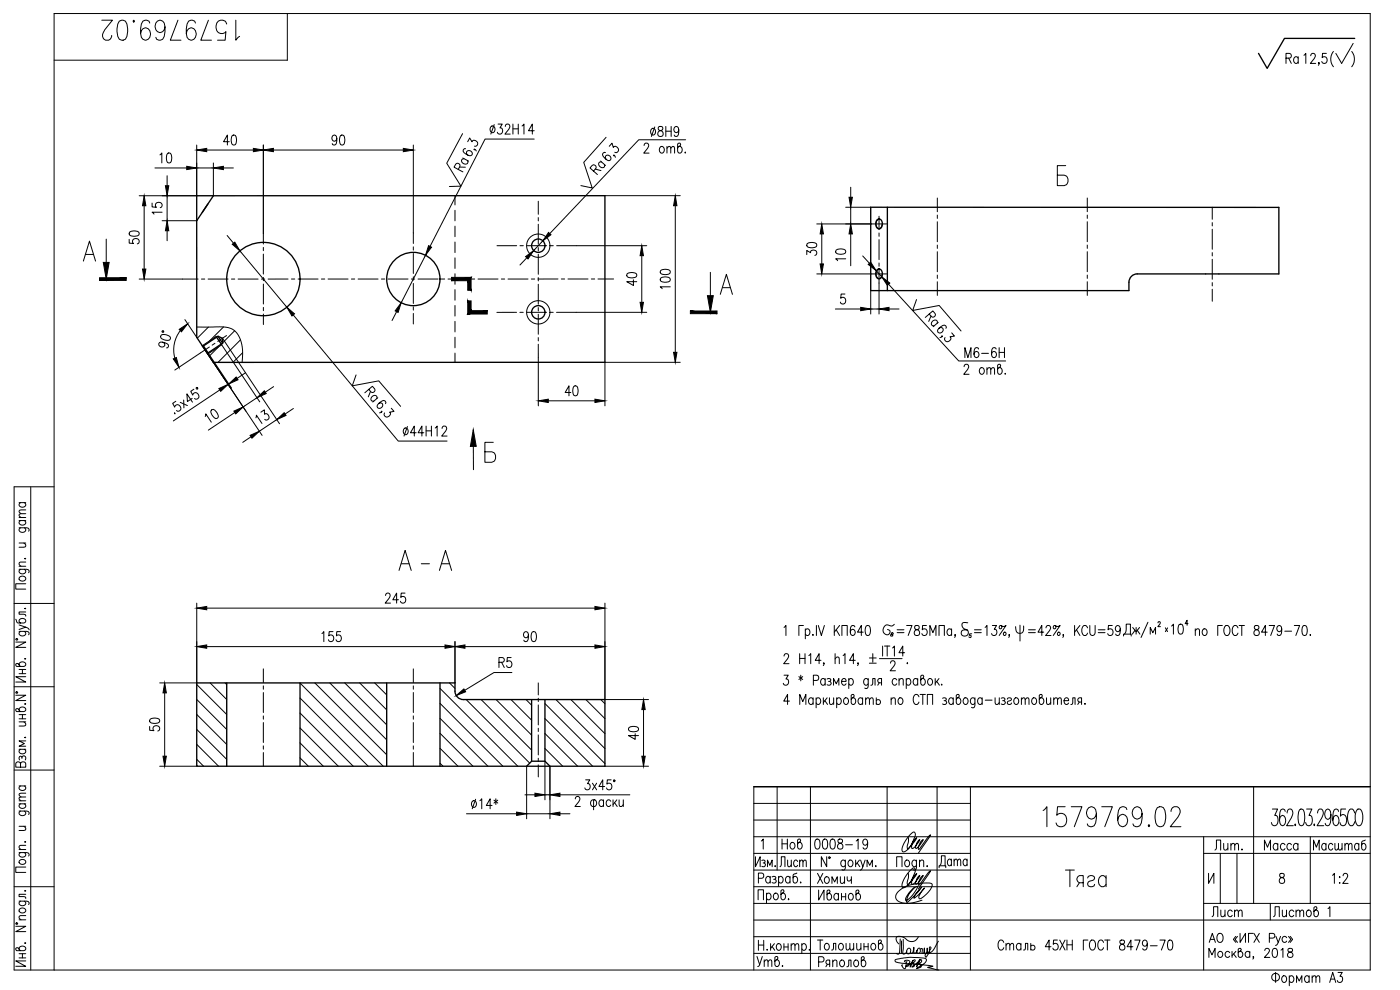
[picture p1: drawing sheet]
<svg xmlns="http://www.w3.org/2000/svg" width="420mm" height="297mm" viewBox="0 0 420 297" stroke-linecap="round" stroke-linejoin="round" font-family="sans-serif">
<defs><g id="words">
<g font-size="10.1">
<text x="29.3" y="13.4">1579769.02</text>
<text x="311.9" y="249.4">1579769.02</text>
</g>
<text font-size="9.3" x="318.6" y="267.4">Тяга</text>
<text font-size="8.4" x="398.3" y="21.2">( )</text>
<g font-size="7.9">
<text x="135.1" y="52.9">Ra</text>
<text x="175.7" y="53.6">Ra</text>
</g>
<g font-size="7.5">
<text x="282.6" y="99.1" transform="rotate(-90 282.6 99.1)">Ra</text>
<text x="114.3" y="121.7" transform="rotate(-90 114.3 121.7)">Ra</text>
<text x="60.3" y="128.1">10</text>
<text x="81.5" y="128.4" transform="rotate(-90 81.5 128.4)">13</text>
</g>
<text font-size="7.1" x="280.5" y="261.4">Дата</text>
<g font-size="6.6">
<text x="66" y="44.8">40</text>
<text x="98.4" y="44.8">90</text>
<text x="42.7" y="74.4" transform="rotate(-90 42.7 74.4)">50</text>
<text x="254.7" y="79.4" transform="rotate(-90 254.7 79.4)">10</text>
<text x="202.1" y="87.8" transform="rotate(-90 202.1 87.8)">100</text>
<text x="192.6" y="223" transform="rotate(-90 192.6 223)">40</text>
<text x="233.5" y="256.1">Нов</text>
<text x="243.4" y="256.1">0008-19</text>
<text x="232.8" y="261.4">Лист</text>
<text x="244.1" y="266.3">Хомич</text>
<text x="244.1" y="286.5">Толошинов</text>
<text x="225.8" y="291.4">Утв.</text>
</g>
<g font-size="6.2">
<text x="384.9" y="20.1">Ra</text>
<text x="46.9" y="50.1">10</text>
<text x="49.4" y="65.6" transform="rotate(-90 49.4 65.6)">15</text>
<text x="245.9" y="78" transform="rotate(-90 245.9 78)">30</text>
<text x="191.9" y="86.8" transform="rotate(-90 191.9 86.8)">40</text>
<text x="168.3" y="119.9">40</text>
<text x="114.3" y="182">245</text>
<text x="95.2" y="193.7">155</text>
<text x="155.9" y="193.7">90</text>
<text x="48.7" y="220.5" transform="rotate(-90 48.7 220.5)">50</text>
<text x="140.4" y="243.8">14*</text>
<text x="363.4" y="256.1">Лит.</text>
<text x="378.2" y="256.1">Масса</text>
<text x="393" y="256.1">Масштаб</text>
<text x="244.5" y="271.3">Иванов</text>
<text x="362.7" y="276.2">Лист</text>
<text x="381" y="276.2">Листов</text>
</g>
<text font-size="3.1" x="270.9" y="200.4">.</text>
</g></defs>
<g fill="none" stroke="#000" stroke-width=".4">
<path d="M406.6 11.5h-21.1l-5.2 9-2.6-4.5M64 58.7h117.5v50h-117.5l-5-7.5v-35zM62.4 61.2l-1.7 2.5M261.3 62.2h122.5v20h-42.5a2.52 2.52 0 0 0-2.5 2.5v2.5h-77.5zM263.2 66a.91 .91 0 0 1 1.1-.2 .91 .91 0 0 1 .5 .9v1a.95 .95 0 0 1-1 1 .95 .95 0 0 1-.9-1v-1zM266.3 62.2v25M263.2 81a.91 .91 0 0 1 1.1-.2 .91 .91 0 0 1 .5 .9v1a.95 .95 0 0 1-1 1 .95 .95 0 0 1-.9-1v-1zM64.9 101l1.6 2.4M65.4 100.9l1.4 .6v1.5M66.8 103l-4.4 2.9-1.3-2.1-.4-.1 1.7 2.5v-.3M66.8 103l-1.4-2.1-4.3 2.9M59 204.9h77.5a4.9 4.9 0 0 0 .6 4.1 2.5 2.5 0 0 0 1.9 .9h42.5v20h-122.5z"/>
<path d="M68 204.9v25M90 204.9v25M116 204.9v25M132 204.9v25M159.5 209.9v18.5M163.5 209.9v18.5M158.1 229.9l1.4-1.5h4l1.5 1.5"/>
<circle cx="161.5" cy="73.7" r="2.01"/>
<circle cx="79" cy="83.7" r="11"/>
<circle cx="124.1" cy="83.7" r="8"/>
<circle cx="161.5" cy="93.7" r="2.01"/>
</g>
<g fill="none" stroke="#000" stroke-width=".3">
<path d="M86.2 4.1v14h-70M393.4 16.7l.4-.7h.5l.4 .6-.3 1-1.1 1.4h1.6M147.4 37.9a.97 .97 0 0 1 1.2 .7 .97 .97 0 0 1-.6 1.2 1.02 1.02 0 0 1-1-.7 1.02 1.02 0 0 1 .4-1.2zM148.3 37.4l-1 2.8M149.5 37.2h1.2l-.7 1.2a.88 .88 0 0 1 .8 1.3 .88 .88 0 0 1-1.6 0M151.6 37.9l.5-.7h.5l.4 .6-.3 1-1.2 1.4h1.6M153.9 37.2v3M153.9 38.7h1.6M155.5 37.2v3M156.7 37.8l.5-.6v3M160.3 39.2h-1.7l1.2-2v3M195.6 38.7a.97 .97 0 0 1 1.2 .6 .97 .97 0 0 1-.6 1.2 1.03 1.03 0 0 1-1-.7 1.03 1.03 0 0 1 .4-1.1z"/>
<path d="M196.5 38.1l-1 2.8M197.7 38.1a.66 .66 0 0 0 .2 1 .94 .94 0 0 1 1.1 .8 .94 .94 0 0 1-1 1 .98 .98 0 0 1-.5-1.1 .98 .98 0 0 1 1.1-.7 .66 .66 0 0 0 .2-1zM199.8 37.9v3M199.8 39.4h1.6M201.4 37.9v3M203.7 38.9a.81 .81 0 0 1-.8 .9 .89 .89 0 0 1-.7-1.1 .89 .89 0 0 1 1.2-.6 2.56 2.56 0 0 1 0 2.7l-.6 .1-.5-.4M46.5 50.4h9.5M50.2 52.7v3M59 43.5v22.7h-10.3M59 50.4h5M62 45h14M64 48.9v9.8h-22.2"/>
<path d="M67 50.4h3M79 43.5v29.7M82 45h39M124 43.5v29.6M136.5 58.7v2.8M138.8 40.1l-4.7 8.9 4.2 6.9-3.4 .1M140.4 42.5l.6-1.1 .6 1.1a.89 .89 0 0 1 1.6 0 .89 .89 0 0 1-.8 1.4M160.3 41.7h-14.7l-16.5 32.2M181.5 58.7h22.7M181.9 41.2l-6.7 7.5 2.5 7.7-3.4-.7M182.8 43.9l.9-.9 .4 1.2a.88 .88 0 0 1 1.5 .4 .88 .88 0 0 1-1.1 1.1M193.3 43.7l.5-.8 .6 .2 .3 .4-.4 1-1.1 1.4h1.6"/>
<path d="M198.2 44.1a.97 .97 0 0 1 1.2 .6 .97 .97 0 0 1-.6 1.2 1.02 1.02 0 0 1-1-.7 1.02 1.02 0 0 1 .4-1.1zM200.2 44.5l.5-.6 .5 .2 .1 1.8M200.2 43.9v2M201.3 44.5l.6-.6 .4 .2 .1 1.8M203.8 43.9a1 1 0 0 1 .9 1 1 1 0 0 1-.9 1l-.4-.5v-2.2l.7-.3 .2 .5-.1 .3-.8 .7M205.7 45.7v.2zM205.8 41.9h-14.1l-26.7 28.2M255.3 56.2v3M281.3 59.4v4.1M319.8 49.7h-2.5v6h2.1a1.63 1.63 0 0 0 1.2-1.6 1.63 1.63 0 0 0-1.2-1.5h-2.1M326.3 59.4v4.1M25 78.3l1.8-6 1.9 6"/>
<path d="M25.7 76.3h2.3M31.9 71.7v7M43.3 61.7v19M50.2 69.2v3M68.2 70.7l1.9 2.3M72 75.3l14.1 16.9M79 74.2v1M79 76.2v6M124 74.1v1M124 76.1v6M127.7 76.6l-7.3 14.2M136.5 63.1v3.2"/>
<path d="M136.5 67.8v3.2M136.5 72.6v3.2M136.5 77.4v3.1M149.2 73.7h5.9M156.1 73.7h1M158.1 73.7h6M158.1 77.4l-2.1 2.1M161.5 60.4v3.9M161.5 65.3v1M161.5 67.3v6M161.5 74.3v1M161.5 76.3v6"/>
<path d="M162.9 72.3l-2.7 2.9M165.1 73.7h1M167.1 73.7h27M192.6 76.7v14M202.7 61.7v44M245.1 67.2h21M253.8 62.2h7.5M255.3 62.2v5M255.3 70.2v9.5M258.9 76.8l2 2.2M263.8 64.9v4M263.8 69.9v1"/>
<path d="M263.8 71.9v6M263.8 78.9v1M263.8 65.8a1.54 1.54 0 0 0-.9 1.4 1.54 1.54 0 0 0 .9 1.4l.6-.3 .3-1.1M281.3 64.5v1M281.3 66.5v6M281.3 73.5v1M281.3 75.5v6M326.3 64.5v1M326.3 66.5v6M326.3 73.5v1M326.3 75.5v6M363.8 62.2v3.6"/>
<path d="M363.8 66.8v1M363.8 68.8v6M363.8 75.8v1M363.8 77.8v6M41.8 83.7h17.7M48.7 99.3l.4 .1-.1 .3-.4-.1zM54.1 99.2a9.4 9.4 0 0 0-1.6 8.3M55.5 95.9l3.5 5.3M59 98.1h8.3l1.8 .4 1.2 .7 1.3 1.5 .9 2.5 .3 2.4-.1 3.1M60.5 83.7h1M62.5 83.7h6M62.5 98.1l-3.3 3.4"/>
<path d="M67.1 98.1l-4.2 4.2M69.5 83.7h1M70.4 99.2l-3.6 3.7M71.5 83.7h6M78.5 83.7h1M79 83.2v1M79 85.2v6M79 92.2v1M79 94.2v3.2M86.5 83.7h-6M87.5 83.7h1M88 94.5l31.5 37.8h14.7"/>
<path d="M89.5 83.7h6M96.5 83.7h1M98.5 83.7h6M105.5 83.7h1M107.5 83.7h6M114.5 83.7h1M116.5 83.7h6M119 93.5l-1.3 2.7M123.5 83.7h1M124 83.1v1M124 85.1v6M124 92.1v1"/>
<path d="M124 94.1v3.1M125.5 83.7h6M132.5 83.7h1M134.5 83.7h6M136.5 82.1v3.2M136.5 86.9v3.2M136.5 91.7v3.1M136.5 96.4v3.2M141.5 83.7h1M143.5 83.7h6M150.5 83.7h1M152.5 83.7h6"/>
<path d="M155 93.7h-5.9M156 93.7h1M158 93.7h6M159.5 83.7h1M161.5 83.3v1M161.5 85.3v6M161.5 92.3v1M161.5 94.3v6M165 93.7h1M167 93.7h27.1M167.5 83.7h-6M168.5 83.7h1"/>
<path d="M170.5 83.7h6M177.5 83.7h1M179.5 83.7h4.6M213.2 81.7v7M216.2 88.3l1.8-6 1.8 6M216.9 86.3h2.2M245.1 82.2h21M250.7 92.7h7.6M253.6 88.2h-1.2l-.1 1.3a.92 .92 0 0 1 1.3 .1 .92 .92 0 0 1 0 1.2 .92 .92 0 0 1-1.3 .1l-.1-.3M261.3 87.2v7M261.3 92.7h2.5M263 81.2l1.6 1.9"/>
<path d="M263.8 80.9v13.3M263.8 80.8a1.54 1.54 0 0 0-.9 1.4 1.54 1.54 0 0 0 .9 1.4l.6-.3 .3-1.1M266.7 85.3l21 23h14.1M266.8 92.7h3M275.1 89.9l-1.2 3.3 8-1.5 6.5 7.6M281.3 82.5v1M281.3 84.5v4.1M285.6 99.9l.8 .9-1.3 .3a.89 .89 0 0 1-.5 1.4 .89 .89 0 0 1-1-1.2M326.3 82.5v1M326.3 84.5v4.1M363.8 84.8v1M363.8 86.8v3.6"/>
<path d="M48.5 100.5a2.77 2.77 0 0 1 2.6 .6v.6a1.76 1.76 0 0 1-2.5 0l-.4-.7zM48.8 102.7a.79 .79 0 0 1 .6 .9 .89 .89 0 0 1-1.2 .4 .89 .89 0 0 1-.3-1.2 2.55 2.55 0 0 1 2.6 .7v.6l-.5 .3M57.7 119.5l-1.4 1-.2-2.3 1.7 2.5M58.2 116.8l-1 .6 .6 1.2a.92 .92 0 0 1 1.1-.7 .92 .92 0 0 1 .7 1.1 .92 .92 0 0 1-1 .7l-.2-.1M59 116.3l.3 .1v.3l-.4-.1zM61.5 105l17.2 25.6M62.4 105.9l7.1 10.5M62.8 104.1l-10.3 6.9M64.5 103l-.8 .6M64.9 101l-4.2 2.7M65.6 104.1l-2.8 2.8M66 117l-14 9.3"/>
<path d="M66.5 103.2l11.5 17.4M66.5 103.4l-4.1 2.8M66.8 101.5l17.1 25.6M68 100.7l-2.7 1.7M68.7 115.2l-.2 .1M72.2 102l-6.8 6.7M72.8 105.8l-2.9 2.9M73.6 111.9l-2.4 1.6M77.1 119.3l-4.1 2.8M82.1 116l-2.5 1.7M106.9 112.5l-1.2 3.3 8-1.5 6.5 7.6M136.5 101.2v3.2"/>
<path d="M136.5 105.9v2.8M161.5 101.3v1M161.5 103.3l.1 18.5M204.2 108.7h-22.7v13.1M289.3 110l.5-.7h.5l.4 .6-.3 1-1.2 1.4h1.6M289.6 107.3v-3l.9 3 .9-3v3M293.7 104.7a.64 .64 0 0 0-1-.3 2.02 2.02 0 0 0 .3 2.9 .88 .88 0 0 0 .8-1 .88 .88 0 0 0-1.1-.7l-.4 .7M294.3 110.4a.64 .64 0 0 1 1 .3 .91 .91 0 0 1 0 1.1 .91 .91 0 0 1-1 .4 1.2 1.2 0 0 1 0-1.8zM294.6 106h2.1M296.2 110.9l.6-.6 .4 .1 .1 1.9M296.2 110.3v2M297.3 110.9l.6-.6 .5 .1 .1 1.9"/>
<path d="M298.9 104.7a.65 .65 0 0 0-1-.3 2.04 2.04 0 0 0 .4 2.9 .88 .88 0 0 0 .7-1.1 .88 .88 0 0 0-1.1-.6l-.3 .7M299.9 110.3a1 1 0 0 1 .9 1 1 1 0 0 1-.9 1l-.5-.6v-2.1l.7-.3 .2 .4-.1 .3-.8 .7M299.9 104.3v3M299.9 105.7h1.6M301.5 104.3v3M301.7 112v.3zM52.4 123.9l.1 .3zM52.8 120.4l-1 .6 .6 1.2a.92 .92 0 0 1 1.1-.7 .92 .92 0 0 1 .7 1.1 .92 .92 0 0 1-1 .7l-.2-.1M54.1 120.7l2.1 1M55.1 120l.1 2.4M70.5 123.8l-8 5.3M75.3 131l-2.5 1.7"/>
<path d="M88.1 122.6l-2.5 1.6M117.4 122.5l.8 .9-1.3 .3a.88 .88 0 0 1-.5 1.4 .88 .88 0 0 1-1-1.2M121.4 128.6a.64 .64 0 0 1 1 .2 .91 .91 0 0 1 0 1.1 .91 .91 0 0 1-1 .4 1.23 1.23 0 0 1 0-1.7zM122.3 128l-1.1 2.8M124.9 129.8h-1.7l1.1-2v3M127.2 129.8h-1.7l1.1-2v3M127.9 127.8v3M127.9 129.3h1.6M129.5 127.8v3M130.6 128.4l.6-.6v3M132.7 128.6l.4-.8 .7 .2 .2 .4-.3 1-1.1 1.4h1.6M142 133.9l.1 7"/>
<path d="M148 132.7h-2.5v6h2.1a1.63 1.63 0 0 0 1.2-1.6 1.63 1.63 0 0 0-1.2-1.5h-2.1M164.5 120.3h14.1M5.7 158.4l2.7 .1 .3 .3-.1 .6M5.7 156.2h2M5.7 155.3h2M5.7 150.8h2M6.2 158.4l-.3 .2a.97 .97 0 0 0 .6 1.2 .97 .97 0 0 0 1.2-.6v-.4l-.4-.4M6.2 156.2l-.3 .2a.95 .95 0 0 0 .5 1.2 .95 .95 0 0 0 1.2-.4 .64 .64 0 0 0-.3-1M6.2 150.8l-.3 .2a.95 .95 0 0 0 .5 1.2 .95 .95 0 0 0 1.2-.4 .65 .65 0 0 0-.3-1M7.7 154.1l-1.8 .1-.2 .5 .6 .6M7.7 153l-1.8 .1-.2 .5 .6 .5M9.2 146.1v144.9"/>
<path d="M16.2 146.1h-12v144.9h407v-286.9h-395v286.9M5.7 170.8l2.7 .1 .3 .4-.1 .5M5.7 169.9h2M5.7 162.9h2M5.9 173.2a.95 .95 0 0 1 1.2-.4 .95 .95 0 0 1 .5 1.2 .95 .95 0 0 1-1.2 .4 .95 .95 0 0 1-.5-1.2zM6.2 170.8l-.3 .2a.97 .97 0 0 0 .6 1.3 .97 .97 0 0 0 1.2-.7v-.3l-.4-.5M7.2 162.9l.5 .6-.1 .6-1.9 .1M7.4 167.6h.3zM7.7 175.2h-3v1.6h3M7.7 168.6l-1.8 .2-.2 .5 .6 .6M119.8 171.2l1.8-6.1 1.8 6.1M120.4 169.1h2.3"/>
<path d="M126.4 169.1h2.5M131.9 171.2l1.8-6.1 1.8 6.1M132.6 169.1h2.2M4.2 181.1h12M4.7 192.6h3l-3 1.6h3M4.7 185.8l.5 1 .2 .1 2-.1a.59 .59 0 0 0 .2-.9 .95 .95 0 0 0-1.2-.4 .95 .95 0 0 0-.5 1.2l.3 .2M4.8 191.7h.4v.3h-.4zM5.7 199.5a1 1 0 0 1 1-.9 1 1 0 0 1 1 .9l-.5 .5h-2.2l-.3-.7 .5-.3 .2 .2 .8 .8M5.7 189.4l2.7 .2 .3 .3-.1 .6M5.7 187.5l2 .7-2 .7M6.2 189.4l-.3 .3a.97 .97 0 0 0 .6 1.2 .97 .97 0 0 0 1.2-.7v-.3l-.4-.5M7.4 197.7h.3z"/>
<path d="M7.4 182.6h.3zM7.7 188.2l.6 .2 .4 .6M7.7 183.6h-2v.7l1.9 .1 .1 .5M59 181v23.9h-11.1M62 194h71.6M62 182.5h116.6M136.5 192.5v12.4M139.5 194h39.1M149.7 198.7l1.4-.1 .2-.5-.2-.7-1.4-.1v3M150.5 198.7l.8 1.6M153.4 197.3h-1.1l-.2 1.3a.92 .92 0 0 1 1.3 .1 .92 .92 0 0 1 0 1.2 .92 .92 0 0 1-1.3 .1l-.1-.3M181.5 181v28.9h13.1"/>
<path d="M235.3 188.2l.6-.5v3M235.3 196.8l.5-.7h.4l.5 .6-.4 1-1.1 1.4h1.6M240 196.1v3M240 197.6h1.6M241.1 187.7h-1.3v3M241.6 196.1v3M241.7 189.1a.67 .67 0 0 1 .6-.4 .67 .67 0 0 1 .7 .4 .91 .91 0 0 1 0 1.1 .91 .91 0 0 1-1.1 .3l-.2-.3M241.7 188.7v3M242.7 196.7l.6-.6v3M244 190.4v.3zM245 187.7v3M245.6 187.7l.9 3 .9-3"/>
<path d="M246.4 198.1h-1.7l1.1-2v3M247.3 199h-.2h.2l-.2 .7M250.4 187.7v3M250.6 197.7l.6-.6 .6 .2 .1 1.8M250.6 196.1v3M251 189l1 1.7M252 187.7l-1.6 2M252.7 190.7v-3h1.6v3M253 196.7l.6-.6v3M256.6 188.1l-.2-.3-.5-.1a1.62 1.62 0 0 0-.7 2l.1 .5a.67 .67 0 0 0 .6 .5 .67 .67 0 0 0 .7-.5l.1-.4a.89 .89 0 0 0-.8-1l-.6 .4-.1 .5M256.7 198.1h-1.7l1.1-2v3M257.6 199h-.2h.2l-.2 .7"/>
<path d="M259.1 189.7h-1.7l1.1-2v3M260 187.8l.6-.1a1.77 1.77 0 0 1 .5 2.4l-.2 .4-.6 .2a1.77 1.77 0 0 1-.5-2.5zM260.9 197.4h2.1M260.9 199h2.1M261.9 196.1v2.6M263.9 197.6h6.8M264.9 193.8v3M265.5 193.8h1.5M266.3 193.8v3M267.3 199l.4-.7 .7 .1 .2 .4-.3 1-1.2 1.5h1.6M267.7 189.9a.29 .29 0 0 1 .4 .3 .29 .29 0 0 1-.5 .1l.3 .5a.41 .41 0 0 1-.6-.1 .41 .41 0 0 1 .2-.6zM267.9 194.4l.5-.6v3"/>
<path d="M268.4 187.3l-.6 .5h-.5a1.42 1.42 0 0 0-2.2 .8 1.42 1.42 0 0 0 1.6 1.7 .77 .77 0 0 0 .4-.9 .77 .77 0 0 0-.7-.5M269.2 189h2.1M269.2 189.8h2.1M271.5 195.8h-1.7l1.1-2v3M272.1 187.7h1.6l-1.1 3M274.6 187.8a.68 .68 0 0 0 .2 1 .94 .94 0 0 1 1.2 .9 .94 .94 0 0 1-1 1 .98 .98 0 0 1-.6-1.2 .98 .98 0 0 1 1.1-.7 .61 .61 0 0 0 .4-.6 .61 .61 0 0 0-.5-.5zM278 187.7h-1.1l-.1 1.3a.92 .92 0 0 1 1.2 .1 .92 .92 0 0 1 0 1.2 .92 .92 0 0 1-1.2 .1l-.1-.3M279.1 190.7v-3l.9 2.1 .9-2.1v3M281.8 190.7v-3h1.6v3M285.6 189.1a.67 .67 0 0 0-.6-.4 .67 .67 0 0 0-.7 .4 .85 .85 0 0 0 .1 1.2 .85 .85 0 0 0 1.2-.1M285.6 188.7v2M286.7 190.5h-.2h.2l-.2 .7"/>
<path d="M290.4 186.9l-.4-.1a.97 .97 0 0 0-1.3 .4 .97 .97 0 0 0 .5 1.4l.1 .1a1.13 1.13 0 0 1 1.2 1.5 1.13 1.13 0 0 1-1.9 .2 1.01 1.01 0 0 1 .1-1.2 1.01 1.01 0 0 1 1.2-.2h.4M291.6 190.2h-.6l-.1 .4a.39 .39 0 0 1 .5 .1 .39 .39 0 0 1-.2 .6l-.5-.2M292.4 189h2.1M292.4 189.8h2.1M295.6 188.2l.6-.5v3M297.8 187.7h1.3l-.7 1.1a.88 .88 0 0 1 .7 1.4 .88 .88 0 0 1-1.5-.1M300.4 187.7l.3 .5-.1 .3-.5 .2-.2-.6 .3-.4 .8 .3 .9-.3-2 3M302.9 190.5h-.2h.2l-.2 .7M306.1 187.6v4.7M307.2 187.8v.4a1.28 1.28 0 0 1-1.1 1.8 1.28 1.28 0 0 1-1.3-1.6v-.4M308.7 189h2M308.7 189.8h2"/>
<path d="M313.2 189.7h-1.7l1.2-2v3M313.9 188.4l.5-.7h.4l.5 .5-.4 1-1.1 1.5h1.6M316.7 187.7l.2 .5-.1 .3-.5 .2-.2-.6 .3-.4 .8 .3 1-.3-2.1 3M319.2 190.5h-.3h.3l-.3 .7M322.5 187.7v3M323.1 189l1 1.7M324.1 187.7l-1.6 2M326.4 188.4a.89 .89 0 0 0-1.1-.7 .89 .89 0 0 0-.6 1.1v.7a.89 .89 0 0 0 .6 1.2 .89 .89 0 0 0 1.1-.7M327.1 187.7v2.1a.8 .8 0 0 0 .8 .9 .8 .8 0 0 0 .8-.9v-2.1M329.6 189h2M329.6 189.8h2M333.8 187.7h-1.1l-.2 1.3a.92 .92 0 0 1 1.3 0 .92 .92 0 0 1 0 1.3 .92 .92 0 0 1-1.3 .1l-.1-.3"/>
<path d="M336.2 188.7a.82 .82 0 0 1-.8 .8 .89 .89 0 0 1-.7-1.1 .89 .89 0 0 1 1.2-.6 2.21 2.21 0 0 1-.4 2.9l-.5-.2-.2-.3M337.2 190.8v-.5h2.3v.5M337.4 190.3a2.99 2.99 0 0 0 .6-3h1.2v3M339.9 188.3l1.1 1.3 1-1.3M340.6 189.1l-.8 1.2M341 188.3v2M341.3 189.1l.8 1.2M344.5 186.7l-2.1 4.6M345.2 190.3v-2l.8 1.5 .8-1.5v2M347.5 186.9l.3-.4 .4 .3-.7 1.2h.8M349.7 188.4l.7 1.1M350.4 188.4l-.7 1.1"/>
<path d="M351.6 187.8l.6-.5v3M353.9 187.4l.5-.1a1.76 1.76 0 0 1 .6 2.4l-.2 .4-.6 .2a1.76 1.76 0 0 1-.5-2.5zM356.5 187.1h-.8l.6-1v1.5M358.7 189.2l.6-.5 .6 .1 .1 1.9M358.7 188.7v2M361.1 188.8a.64 .64 0 0 1 1.1 .3 .91 .91 0 0 1 0 1.1 .91 .91 0 0 1-1.1 .3l-.3-.7zM366.8 187.7h-1.3v3M367.7 187.8l.3-.1a1.43 1.43 0 0 1 1 2.3 .89 .89 0 0 1-1.1 .7 .89 .89 0 0 1-.6-1.2v-.7zM371.5 188.4a.89 .89 0 0 0-1.1-.7 .89 .89 0 0 0-.6 1.1v.7a.89 .89 0 0 0 .6 1.2 .89 .89 0 0 0 1.1-.7M371.9 187.7h1.6M372.7 187.7v3M376.6 187.8a.66 .66 0 0 0 .2 1 .94 .94 0 0 1 1.1 .9 .94 .94 0 0 1-1 1 .98 .98 0 0 1-.5-1.2 .98 .98 0 0 1 1.1-.7 .66 .66 0 0 0 .2-1z"/>
<path d="M380.3 189.7h-1.7l1.2-2v3M380.9 187.7h1.6l-1.2 3M384.7 188.7a.81 .81 0 0 1-.8 .8 .89 .89 0 0 1-.7-1.1 .89 .89 0 0 1 1.1-.6 2.56 2.56 0 0 1 0 2.7l-.5 .2-.5-.5M385.6 189.4h2M388.4 187.7h1.6l-1.1 3M391.1 187.8l.5-.1a1.77 1.77 0 0 1 .6 2.4l-.2 .4-.6 .2a1.77 1.77 0 0 1-.6-2.5zM393.2 190.4v.3zM4.2 206.1h12M4.7 208.6h3l-3 1.6h3M4.8 207.6h.4v.3h-.4zM5.7 213a1 1 0 0 1 1-.9 1 1 0 0 1 1 .9l-.5 .5h-2.2l-.3-.7 .5-.2 .2 .1 .8 .8M5.7 200.9h2"/>
<path d="M5.7 202.1h2M5.7 216.6h2M5.7 214.4h2M5.7 215.7h2M6.7 200.9v1.2M6.7 214.4v1.3M7.2 216.6l.5 .6-.1 .5-1.9 .1M7.4 211.2h.3zM7.7 203h-3l3 1.6h-3M49.4 207.9v19M59 218.8l9 9M59 214.4l9 9"/>
<path d="M59 209.9l9 9M59 205.4l9 9M63.1 204.9l4.9 5M67.5 204.9l.5 .5M79 200.7v4.1M79 205.8v1M79 207.8v6M79 214.8v1M79 216.8v6M90 218.4l11.5 11.5M90 213.9l16 16M90 209.4l20.5 20.5"/>
<path d="M90 204.9l25 25M94.5 204.9l21.5 21.6M99 204.9l17 17.1M103.5 204.9l12.5 12.6M107.9 204.9l8.1 8.1M112.4 204.9l3.6 3.6M124 200.7v4.1M124 205.8v1M124 207.8v6M124 214.8v1M124 216.8v6M132 215.5l14.4 14.4"/>
<path d="M132 211l18.9 18.9M132 206.5l23.4 23.4M134.9 204.9l1.6 1.7M139.9 209.9l19.1 19.1M144.4 209.9l15.1 15.2M148.9 209.9l10.6 10.7M153.4 209.9l6.1 6.2M153.6 201.8h-5.4l-8.7 5.3M157.9 209.9l1.6 1.7M161.5 204.9v3.6M161.5 209.5v1M161.5 211.5v6"/>
<path d="M161.5 218.5v1M163.5 215.6l14.4 14.3M163.5 211.1l18 18M166.8 209.9l14.7 14.7M171.3 209.9l10.2 10.2M175.8 209.9l5.7 5.7M180.3 209.9l1.2 1.2M193.1 212.9v14M235.3 202.6h1.3l-.7 1.1a.88 .88 0 0 1 .7 1.4 .88 .88 0 0 1-1.5-.1M236.9 210.4h-1.7l1.2-2v3M239.8 203l1.1 .9M240 211.4v-3l.9 2.1 1-2.1v3"/>
<path d="M240.3 202.6v1.7M240.9 203l-1.1 .9M244 209.8a.67 .67 0 0 0-.6-.5 .67 .67 0 0 0-.6 .5 .85 .85 0 0 0 0 1.2 .85 .85 0 0 0 1.2-.1M244 209.4v2M244.1 204.2h1a.82 .82 0 0 0 .6-.8 .82 .82 0 0 0-.6-.8h-1v3M244.9 209.8a.67 .67 0 0 1 .7-.5 .67 .67 0 0 1 .6 .5 .91 .91 0 0 1 0 1.1 .91 .91 0 0 1-1 .3l-.3-.3M244.9 209.4v3M247.1 209.4v2M247.6 210.2l.8 1.2M247.6 204a.66 .66 0 0 0-.6-.4 .66 .66 0 0 0-.6 .4 .85 .85 0 0 0 0 1.2 .85 .85 0 0 0 1.2 0M247.6 203.6v2M248.2 203.7a.73 .73 0 0 1 1.2 .3l-.2 .3-.5 .1"/>
<path d="M248.2 209.4l-1.1 1.4M248.9 209.4l.1 1.8 .6 .2 .6-.6M249 204.4l.5 .6-.3 .4h-1M250.2 205.6v-2l.8 1.6 .8-1.6v2M250.2 209.4v2M251.1 209.8a.67 .67 0 0 1 .6-.5 .67 .67 0 0 1 .7 .5 .91 .91 0 0 1 0 1.1 .91 .91 0 0 1-1.1 .3l-.2-.3M251.1 209.4v3M252.6 204.4h1.3l-.2-.7a.65 .65 0 0 0-1 .3l-.1 .7a.82 .82 0 0 0 .9 .9l.4-.4M253.5 209.5a.64 .64 0 0 1 1 .3 .91 .91 0 0 1 .1 1.1 .91 .91 0 0 1-1.1 .3l-.3-.7zM254.7 204a.67 .67 0 0 1 .7-.4 .67 .67 0 0 1 .6 .4l.1 .7a.82 .82 0 0 1-.9 .9l-.5-.4M254.7 203.6v3M255.9 209.4a1 1 0 0 1 .9 1 1 1 0 0 1-.9 1l-.5-.6v-2.2l.7-.2 .3 .4-.2 .3-.8 .7"/>
<path d="M258.9 209.8a.67 .67 0 0 0-.7-.5 .67 .67 0 0 0-.6 .5 .85 .85 0 0 0 .1 1.2 .85 .85 0 0 0 1.2-.1M258.9 209.4v2M259.8 209.9l.6-.5 .4 .1 .1 1.9M259.8 209.4v2M260.6 204l-.2-.1a.59 .59 0 0 0-.9-.2 .95 .95 0 0 0-.3 1.2 .95 .95 0 0 0 1.1 .5l.3-.2M260.6 203.6l-.2 2.7a.59 .59 0 0 1-.9 .1M260.9 209.9l.6-.5 .5 .1 .1 1.9M261.4 205.6l.4-.2 .1-1.8h.7v2M263 210.2a.73 .73 0 0 1 1.2 0 .73 .73 0 0 1-.4 1.2h-.5l-.3-.3M263 209.4v2M263.9 204.9l-.5 .7M264.6 204.9l-1-.2-.2-.4 .2-.6 1-.1v2"/>
<path d="M267.4 209.9l.6-.5 .6 .1 .1 1.9M267.4 209.4v2M269.1 204a.67 .67 0 0 0-.6-.4 .67 .67 0 0 0-.6 .4 .91 .91 0 0 0-.1 1.1 .91 .91 0 0 0 1.1 .3l.2-.2M269.8 204.2l.6-.6 .6 .1 .1 1.9M269.8 203.6v2M269.8 209.5a.64 .64 0 0 1 1.1 .3 .91 .91 0 0 1 0 1.1 .91 .91 0 0 1-1.1 .3 1.23 1.23 0 0 1 0-1.7zM272 204a.67 .67 0 0 1 .6-.4 .67 .67 0 0 1 .6 .4 .91 .91 0 0 1 .1 1.1 .91 .91 0 0 1-1.1 .3l-.2-.2M272 203.6v3M275.4 204a.66 .66 0 0 0-.6-.4 .66 .66 0 0 0-.6 .4 .85 .85 0 0 0 0 1.2 .85 .85 0 0 0 1.2 0M275.4 203.6v2M275.8 209.1a.89 .89 0 0 0-1.1-.7 .89 .89 0 0 0-.6 1.1v.7a.89 .89 0 0 0 .6 1.2 .89 .89 0 0 0 1.1-.8M276.1 208.4h1.6"/>
<path d="M276.8 203.6a1 1 0 0 1 .9 1 1 1 0 0 1-.9 1l-.5-.6v-2.1l.7-.3 .2 .4-.1 .3-.8 .7M276.9 208.4v3M278.3 211.4v-3h1.6v3M278.7 203.7a.64 .64 0 0 1 1.1 .3 .91 .91 0 0 1 0 1.1 .91 .91 0 0 1-1.1 .3 1.2 1.2 0 0 1 0-1.7zM280.7 203.6v2M281.1 204.4l.8 1.2M281.8 203.6l-1.1 1.4M282.6 205.3v.3zM282.9 209.5a.73 .73 0 0 1 1.1 .3l-.3 .4h-.4M283.7 210.2l.4 .6-.1 .3-.3 .3-.8-.2M286.1 209.8a.67 .67 0 0 0-.7-.5 .67 .67 0 0 0-.6 .5 .85 .85 0 0 0 .1 1.2 .85 .85 0 0 0 1.2-.1M286.1 209.4v2"/>
<path d="M287.4 209.4a1 1 0 0 1 1 1 1 1 0 0 1-1 1l-.4-.6v-2.2l.7-.2 .2 .4-.1 .3-.8 .7M289.4 209.5a.64 .64 0 0 1 1 .3 .91 .91 0 0 1 0 1.1 .91 .91 0 0 1-1 .3 1.2 1.2 0 0 1 0-1.7zM292.6 209.8l-.2-.3a.65 .65 0 0 0-1.1 .3l-.1 .7a.82 .82 0 0 0 .9 .9l.5-.5M292.6 209.4l-.1 2.7-.4 .3-.5-.2M294.8 209.8a.67 .67 0 0 0-.7-.5 .67 .67 0 0 0-.6 .5 .85 .85 0 0 0 0 1.2 .85 .85 0 0 0 1.3-.1M294.8 209.4v2M295.7 210.1h2M298.6 209.4l.2 1.8 .5 .2 .6-.6M299.9 209.4v2M300.5 209.5a.73 .73 0 0 1 1.1 .3l-.3 .4h-.4M301.3 210.2l.4 .6-.1 .3-.3 .3-.8-.2M302.3 209.8a.67 .67 0 0 1 .6-.5 .67 .67 0 0 1 .7 .5l-.4 .4-.8 .3-.1 .4a.66 .66 0 0 0 .6 .5 .66 .66 0 0 0 .7-.5"/>
<path d="M304.6 209.5a.64 .64 0 0 1 1 .3 .91 .91 0 0 1 0 1.1 .91 .91 0 0 1-1 .3l-.4-.7zM306.5 209.9l.6-.5 .5 .1 .1 1.9M306.5 209.4v2M307.7 209.9l.6-.5 .4 .1 .1 1.9M310 209.5a.64 .64 0 0 1 1 .3l.1 .7a.82 .82 0 0 1-.9 .9l-.2-.2a1.2 1.2 0 0 1 0-1.7zM312.4 209.4a1 1 0 0 1 .9 1 1 1 0 0 1-.9 1l-.5-.6v-2.2l.7-.2 .2 .4-.1 .3-.8 .7M314.1 209.4l.1 1.8 .6 .2 .5-.6M315.3 209.4v2M316.2 209.9l.6-.5 .5 .1 .1 1.9M316.2 209.4v2M317.4 209.9l.6-.5 .4 .1 .1 1.9M319.3 210.2h1.4l-.1-.5a.59 .59 0 0 0-.9-.2 .95 .95 0 0 0-.4 1.2 .95 .95 0 0 0 1.2 .5l.2-.3"/>
<path d="M321.4 211.4l.4-.2 .2-1.8h.6v2M323.9 210.6l-.5 .8M324.6 210.6l-.9-.1-.3-.4 .3-.6 .9-.1v2M325.6 211.1v.3zM4.2 231.1h12M5.7 235.8h2M5.7 224.8h2M6.2 235.8a.66 .66 0 0 0-.5 .6 .66 .66 0 0 0 .5 .7 .85 .85 0 0 0 1.2-.1 .85 .85 0 0 0-.1-1.2M6.2 229.2l-.6-.6-.6 .1-.3 .5v1h3v-1a.81 .81 0 0 0-.8-.6 .81 .81 0 0 0-.7 .6v1M6.2 224.8a.66 .66 0 0 0-.5 .6 .66 .66 0 0 0 .5 .7 .85 .85 0 0 0 1.2-.1 .85 .85 0 0 0-.1-1.2M6.6 227.2l.6-.4 .4 .2v1M6.6 227.6l-.2-.6-.2-.1a.71 .71 0 0 0-.3 1.1"/>
<path d="M7.4 221.3h.3zM7.7 239.1l-1.8 .1-.2 .5 .6 .6M7.7 238l-1.8 .1-.2 .5 .6 .5M7.7 222.3h-2l1.6 .8-1.6 .8h2M47.9 229.9h11.1M59 227.8l2.1 2.1M59 223.3l6.6 6.6M79 223.8v1M79 225.8v4.1M90 227.4l2.5 2.5M90 222.9l7 7M124 223.8v1"/>
<path d="M124 225.8v4.1M132 229l1 .9M132 224.5l5.4 5.4M132 220l9.9 9.9M157.5 238.5h3M158.1 229.9v15.8M161.5 220.5v6M161.5 227.5v1M161.5 229.5v3.6M163.5 228.4v11.6M163.5 238.5h1.5M163.5 224.6l5.4 5.3"/>
<path d="M163.5 220.1l9.9 9.8M165 229.9v15.8M168 238.5h21M172.7 239.7l.4-.7h.5l.4 .6-.3 1-1.1 1.4h1.5M175.7 234h1.3l-.7 1.1a.89 .89 0 0 1 .8 1.4 .89 .89 0 0 1-1.6-.1M177.8 235l1.3 2M178.1 240v3M179.1 235l-1.3 2M181.1 240v2M181.5 236h-1.8l1.2-2v3M181.5 229.9h13.1M183.4 234h-1.1l-.2 1.3a.91 .91 0 0 1 1.3 .1 .91 .91 0 0 1 0 1.2 .91 .91 0 0 1-1.3 .1l-.1-.3"/>
<path d="M184 240v2M184.2 234.1h.3v.4h-.3zM185.1 240l-1.1 1.4M185.8 240l.1 1.8 .6 .2 .6-.6M187.1 240v2M226.2 236.1h185h-185M226.2 236.1v54.9M233.2 236.1v25M243.2 236.1v54.9M266.2 236.1v54.9M281.2 236.1v54.9M291.2 236.1v54.9"/>
<path d="M376.2 236.1v35M5.7 255.8l2.7 .1a.58 .58 0 0 1 .2 .9M5.7 243.3l2.7 .2 .3 .3-.1 .6M5.7 254.9h2M5.7 247.9h2M5.7 241.2h2M5.7 240.3h2M5.9 258.2a.95 .95 0 0 1 1.2-.4 .95 .95 0 0 1 .5 1.2 .95 .95 0 0 1-1.2 .4 .95 .95 0 0 1-.5-1.2zM6.2 255.8l-.2 .1a.58 .58 0 0 0-.1 .9 .95 .95 0 0 0 1.2 .4 .95 .95 0 0 0 .5-1.2l-.3-.2M6.2 243.3l-.3 .3a.97 .97 0 0 0 .6 1.2 .97 .97 0 0 0 1.2-.6v-.4l-.4-.5M6.2 241.2l-.3 .2a.95 .95 0 0 0 .5 1.2 .95 .95 0 0 0 1.2-.4 .64 .64 0 0 0-.3-1M7.2 247.9l.5 .6-.1 .6-1.9 .1"/>
<path d="M7.4 252.6h.3zM7.7 253.6l-1.8 .2-.2 .5 .6 .6M140 244.2h15M158.1 244.2h6.9M168 244.2h3M177.6 240.1l.9-.1 .4 .4a1.21 1.21 0 0 1-.4 1.6l-.9-.2a1.2 1.2 0 0 1 0-1.7zM181.1 240.4a.67 .67 0 0 0-.6-.4 .67 .67 0 0 0-.6 .4 .85 .85 0 0 0 0 1.2 .85 .85 0 0 0 1.2 0M183.3 240.4a.67 .67 0 0 0-.6-.4 .67 .67 0 0 0-.7 .4 .91 .91 0 0 0 0 1.1 .91 .91 0 0 0 1.1 .3l.2-.2M184.4 240.8l.8 1.2M226.2 251.1h185M226.2 246h65M226.2 256h65"/>
<path d="M226.2 241.1h65M226.7 257.1v3l1.4-3v3M228.5 252.3l.6-.5v3M228.6 258.2a.59 .59 0 0 1 1 .3l-.1 .3-.5 .1M229.3 258.9l.4 .6-.2 .4h-.9M248.1 257.1v3l-1.6-3v3M253.7 258.5l-.2-.3a.97 .97 0 0 0-1.3 .6 .97 .97 0 0 0 .7 1.3h.3l.5-.5M253.7 258l-.1 2.8-.4 .3-.5-.2M254.8 258.2a.97 .97 0 0 1 1.3 .6 .97 .97 0 0 1-.7 1.3 1.02 1.02 0 0 1-.9-.8 1.02 1.02 0 0 1 .3-1.1zM256.8 258v2.1M257.9 258l-1.1 1.5M258.3 258l.7 2.1 .6-2.1"/>
<path d="M262.8 259.8v.3zM271.8 258.2a.97 .97 0 0 1 1.3 .6 .97 .97 0 0 1-.7 1.3 1.02 1.02 0 0 1-.9-.8 1.02 1.02 0 0 1 .3-1.1zM272.6 251.4v1.2l-.3 1.4 .1 .7a2.75 2.75 0 0 0 1.5-2.2l.7-1.5a.71 .71 0 0 0 .2-.9 .71 .71 0 0 0-.9-.3 8 8 0 0 0-3.2 5.4l.2 .4a2.73 2.73 0 0 0 2.4-1.7l1.8-2.6-.2 .2a2.89 2.89 0 0 0-1.1 3.1l.9-.7 1.3-2a3.4 3.4 0 0 0-1.2 2.1v.5a5.7 5.7 0 0 0 2.3-2.6h-.1a3.1 3.1 0 0 0-1.4 2.2l.1 .8a2.65 2.65 0 0 0 1.3-1.7l1.6-2.1 .7-.6-3.7 5.5M275 258.5l-.1-.2a.58 .58 0 0 0-.9-.1 .95 .95 0 0 0-.3 1.2 .95 .95 0 0 0 1.1 .5l.2-.3M275 258l-.1 2.8a.58 .58 0 0 1-.9 .1M276 258.6l.5-.6 .6 .2 .1 1.9M276 258v2.1M361.2 256h50M361.2 251.1v39.9M366.2 256v15.1M371.2 256v15.1M381.8 242.7h1.6l-.8 2h.4a2.03 2.03 0 0 1-.3 3 .93 .93 0 0 1-1.1-.9"/>
<path d="M385.7 243.5l-.1-.5-.5-.3-.7 .3a6.1 6.1 0 0 0 0 4.5l.5 .2a1.69 1.69 0 0 0 1-1.5 1.69 1.69 0 0 0-1-1.5l-.5 .2-.4 1.2M386.3 243.9l.3-.9 .8-.3a1.83 1.83 0 0 1 .2 2.7l-1.5 2.3h2M388.7 247.3v.4zM390 243l.7-.3a2.74 2.74 0 0 1 .9 2.9l-.5 1.9-.7 .2a2.8 2.8 0 0 1-.8-2.8zM392.1 242.7h1.6l-.8 2h.4a2.03 2.03 0 0 1-.3 3 .93 .93 0 0 1-1.2-.9M393.2 251.1v20M394.4 247.3v.4zM395.4 243.9l.3-.9 .9-.3a1.83 1.83 0 0 1 .1 2.7l-1.4 2.3h2M399.4 244.4l-.1 .7-.7 .7a1.69 1.69 0 0 1-1-1.5 1.69 1.69 0 0 1 1-1.6l.4 .3a5.4 5.4 0 0 1 0 4.5l-.7 .2-.5-.2-.1-.5M401.7 243.5l-.1-.5-.5-.3-.7 .3a6.1 6.1 0 0 0 0 4.5l.5 .2a1.69 1.69 0 0 0 1-1.5 1.69 1.69 0 0 0-1-1.5l-.5 .2-.4 1.2M403.8 242.7h-1.4l-.1 2.2a.88 .88 0 0 1 1.4-.2 2.2 2.2 0 0 1-.4 3 .93 .93 0 0 1-1.2-.9M406.6 243.9l-.2-.4a.97 .97 0 0 0-1.1-.8 3.9 3.9 0 0 0 0 5 1.13 1.13 0 0 0 1.3-1.1"/>
<path d="M407.3 243l.3-.3a1.13 1.13 0 0 1 1.2 1.2 3.8 3.8 0 0 1-.7 3.8 1.14 1.14 0 0 1-1.3-1.1 4.6 4.6 0 0 1 .5-3.6zM4.2 266.1h12M4.7 277.9h3l-3 1.6h3M4.8 277h.4v.3h-.4zM5.7 270.4l2.7 .1 .3 .3-.1 .6M5.7 276h2M5.9 272.8a.95 .95 0 0 1 1.2-.4 .95 .95 0 0 1 .5 1.2 .95 .95 0 0 1-1.2 .3 .95 .95 0 0 1-.5-1.1zM6.2 270.4l-.3 .2a.97 .97 0 0 0 .6 1.2 .97 .97 0 0 0 1.2-.6v-.4l-.4-.4M7.4 267.3h.3zM7.7 260.2h-3v1.6h3M7.7 274.7l-1.8 .1-.2 .6 .6 .6M7.7 268.3h-2v.7l1.9 .1 .1 .5"/>
<path d="M226.2 266.1h65M226.2 276.1h185M226.2 271.1h65M226.2 261.1h65M227.5 270v-3h1.6v3M227.6 263.5h1a.81 .81 0 0 0 .6-.8 .81 .81 0 0 0-.6-.7h-1v3M230 268.4a.67 .67 0 0 1 .7-.4 .67 .67 0 0 1 .6 .4l.1 .7a.82 .82 0 0 1-.9 .9l-.5-.5M230 268v3M230.3 260.1v-2.1l.7 1.6 .7-1.6v2.1M231.2 263.4l-.3-.3a.95 .95 0 0 0-1.1 .5 .95 .95 0 0 0 .3 1.2 .64 .64 0 0 0 1.1-.3M231.2 262.9v2.1M231.7 263.1a.71 .71 0 0 1 1.2 .3l-.2 .3-.5 .1"/>
<path d="M232.4 268.1a.64 .64 0 0 1 1.1 .3 .91 .91 0 0 1 0 1.1 .91 .91 0 0 1-1.1 .3 1.2 1.2 0 0 1 0-1.7zM232.5 263.8l.5 .6-.3 .4h-1M233.7 263.4l.2-.3a.97 .97 0 0 1 1.2 .6 .97 .97 0 0 1-.6 1.3h-.4l-.4-.5M233.7 262.9v3M234.8 268a1 1 0 0 1 1 1 1 1 0 0 1-1 1l-.4-.6v-2.1l.7-.3 .2 .4-.1 .3-.8 .7M236.7 269.7v.3zM237.1 263.4a.66 .66 0 0 0-.6-.5 .66 .66 0 0 0-.7 .5 .85 .85 0 0 0 .1 1.2 .85 .85 0 0 0 1.2-.1M237.1 262.9v2.1M239.2 262l-1.1 .4-.1 .3v1.7l.2 .4a.65 .65 0 0 0 1.1-.3 .85 .85 0 0 0-.1-1.2 .85 .85 0 0 0-1.2 .1M240.3 264.7v.3zM259 260.1l-.3 .5-.5 .5M260.2 260.1v-2.1l.8 1.6 .8-1.6v2.1"/>
<path d="M269.1 260.1v-3h1.6v3M272.6 262.1v1.3l-.3 1.4 .1 .6a2.65 2.65 0 0 0 1.5-2.2l.7-1.4a.71 .71 0 0 0 .2-1 .71 .71 0 0 0-.9-.2 8 8 0 0 0-3.2 5.4l.2 .3a1.99 1.99 0 0 0 2.1-1.4l1.7-2 .4-.8-.2 .1a2.87 2.87 0 0 0-1.1 3.2l.9-.7 1.3-2a3.4 3.4 0 0 0-1.2 2.1v.5a5.5 5.5 0 0 0 2.3-2.6h-.1a3.2 3.2 0 0 0-1.4 2.2l.1 .7 2.9-3.7 .7-.7-3.7 5.5M274.3 266.3a5.9 5.9 0 0 0-2.5 3.8 3.3 3.3 0 0 0 2.3-1.9l1-1.5 .2-.8a5.4 5.4 0 0 0-3.2 4.8l.7-.4 2-1.9 1.7-2.2-1.6 1.9-.6 1.4 1.4-1.1 1.8-1.9-.2 .1a4 4 0 0 0-1.5 2.9l.1 .1a6.6 6.6 0 0 0 3.9-4.2l-.1-.1a9 9 0 0 0-5.7 0 6.3 6.3 0 0 0-5.2 3.6 2.12 2.12 0 0 0 2.4 2.1l2.7-.1 2.8-.8M361.2 271.1h50M362.7 262v3l1.6-3v3M384.2 262.2a.68 .68 0 0 0 .2 1 .94 .94 0 0 1 1.1 .9 .94 .94 0 0 1-1 1 .98 .98 0 0 1-.5-1.2 .98 .98 0 0 1 1.1-.7 .61 .61 0 0 0 .3-.6 .61 .61 0 0 0-.4-.5zM398.5 272.6l.6-.5v2.9M399.9 262.6l.6-.5v3M402.1 263.1v.2zM402.1 264.8v.3zM403.1 262.8l.4-.7h.5l.5 .5-.4 1-1.1 1.5h1.6M5.7 284.8a1 1 0 0 1 1-.9 1 1 0 0 1 1 .9l-.5 .4h-2.2l-.3-.6 .5-.3 .2 .1 .8 .8"/>
<path d="M5.7 286.1h2M5.7 287.4h2M6.7 286.1v1.3M7.4 283h.3zM7.7 288.3h-3l3 1.6h-3M226.2 286.1h65M226.2 281h65M227.6 282.1v3M227.6 283.6h1.6M229.2 282.1v3M231.3 283.1v2M232.4 283.1l-1.1 1.5"/>
<path d="M233.3 283.3a.64 .64 0 0 1 1 .3 .91 .91 0 0 1 .1 1.1 .91 .91 0 0 1-1.1 .3l-.3-.7zM235.3 283.1v2M236.5 283.1v2M237.4 283.7l.6-.6 .5 .2 .1 1.8M237.4 283.1v2M238.6 283.7l.6-.6 .4 .2 .1 1.8M240.6 283.6a.67 .67 0 0 1 .7-.5 .67 .67 0 0 1 .6 .5 .91 .91 0 0 1 0 1.1 .91 .91 0 0 1-1 .3l-.3-.3M240.6 283.1v3M245.7 288.6h1a.82 .82 0 0 0 .6-.8 .82 .82 0 0 0-.6-.8h-1v3.1M248.3 289.3l-.4 .8M249 289.3l-.9-.1-.2-.4 .2-.6 .9-.1v2M249.9 288.6l.6-.5 .6 .1 .1 1.9"/>
<path d="M249.9 288.1v2M252.3 288.2a.64 .64 0 0 1 1 .3 .91 .91 0 0 1 .1 1.1 .91 .91 0 0 1-1.1 .3 1.2 1.2 0 0 1 0-1.7zM254.1 290.1l.5-.2 .1-1.8h.7v2M256.5 288.2a.65 .65 0 0 1 1.1 .3l.1 .7a.82 .82 0 0 1-.9 .9l-.3-.2a1.23 1.23 0 0 1 0-1.7zM258.9 288.1a1 1 0 0 1 1 1 1 1 0 0 1-1 1l-.4-.6v-2.2l.7-.3 .2 .5-.1 .3-.8 .7M270.2 281.7l-.2 3.8a.6 .6 0 0 1-.2 .7 .6 .6 0 0 1-.8-.1M270.6 282.3l-.1 3.8M271.1 281.8l-.1 3.7a.53 .53 0 0 0 .3 .8 .53 .53 0 0 0 .6-.4 1.29 1.29 0 0 1 1-1.4 .8 .8 0 0 1 .5 1.1 .8 .8 0 0 1-1.2 .3l-.1-.5M271.8 288.7l-.4-.3a1.22 1.22 0 0 1 1.6 0 1.83 1.83 0 0 1-1.3 1.5h.1a2.8 2.8 0 0 0 2.1-1.8l-.8 2.1 .2-.6a1.82 1.82 0 0 1 1.3-1.6l-.1 .5-.7 .5a.58 .58 0 0 1 .7 .6 .58 .58 0 0 1-.8 .5l1.9-1.6 .5-.7-.9 2.2 .9-1.8a.36 .36 0 0 1 .6-.1 .36 .36 0 0 1-.3 .6l-.8 .4h.2a.67 .67 0 0 1 .7 .8 .67 .67 0 0 1-.9 .6l-.5 .1 2.4-1.6a.85 .85 0 0 0 .5-1.1 .85 .85 0 0 0-1.1-.5l-3.5-.2-2.1 .2-2.5 .5-.2 .5a17.5 17.5 0 0 0 6.2 .9l5 .5 .2 .1-1.6 .4 3.4 .7M272.2 288.4l-.6 2.2-.7-.4-.3-.5 .3-.2M275.2 285.1a.57 .57 0 0 0 .5 .9 .57 .57 0 0 0 .5-.8 .49 .49 0 0 0-.4-.7 .49 .49 0 0 0-.5 .5l-.3 .6a.47 .47 0 0 1-.7 .3 .47 .47 0 0 1 0-.8l-.1-.8a1.75 1.75 0 0 1-.7 1.8l-.2-.5M275.6 281.1a2.35 2.35 0 0 1-4.1 .3 1.83 1.83 0 0 0-2.5 0l.1 1 .6 .8"/>
<path d="M281.6 282.4l-.5 .9a3.4 3.4 0 0 1-2.7 2.7 .65 .65 0 0 0-.7 .4 .65 .65 0 0 0 .3 .8v-.1a2.73 2.73 0 0 0 .9-2.2v-.5a.3 .3 0 0 1 .2-.3 .3 .3 0 0 1 .4 .2 .3 .3 0 0 1-.2 .4l-.6 1.1a.29 .29 0 0 1-.4 .1 .29 .29 0 0 1 0-.5v-.9v.7a.56 .56 0 0 1-.2 .8 .56 .56 0 0 1-.7-.1v-1.4v.8a.42 .42 0 0 1-.1 .7 .42 .42 0 0 1-.6-.2l.1-1.2-.6 .2M301.2 282.8a.89 .89 0 0 0-1-.7 .89 .89 0 0 0-.7 1.1v.7a.89 .89 0 0 0 .7 1.1 .89 .89 0 0 0 1-.7M301.9 283.6l.6-.6 .5 .2 .1 1.8M301.9 283v2M303.1 283.6l.5-.6 .5 .2 .1 1.8M306.4 283.5l-.2-.3a.95 .95 0 0 0-1.2 .5 .95 .95 0 0 0 .4 1.2 .65 .65 0 0 0 1-.3M306.4 283v2M307.2 285l.4-.1 .2-1.9h.6v2M309.4 283.9a.73 .73 0 0 1 1.1 0 .73 .73 0 0 1-.3 1.1h-.5l-.3-.2M309.4 283v2M315.4 284.1h-1.7l1.1-2v2.9M317.4 282.1h-1.2l-.1 1.2a.92 .92 0 0 1 1.2 .1 .92 .92 0 0 1 0 1.3 .92 .92 0 0 1-1.2 .1l-.1-.3"/>
<path d="M318 282.1l1.6 2.9M319.6 282.1l-1.6 2.9M320.2 282.1v2.9M320.2 283.5h1.6M321.8 282.1v2.9M326.5 282.1h-1.4v2.9M327.4 282.2l.2-.1a1.43 1.43 0 0 1 1.1 2.2 .89 .89 0 0 1-1.1 .7 .89 .89 0 0 1-.6-1.1v-.7zM331.2 282.8a.89 .89 0 0 0-1.1-.7 .89 .89 0 0 0-.6 1.1v.7a.89 .89 0 0 0 .6 1.1 .89 .89 0 0 0 1.1-.7M331.5 282.1h1.6M332.3 282.1v2.9M336.2 282.2a.67 .67 0 0 0 .2 1 .94 .94 0 0 1 1.2 .9 .94 .94 0 0 1-1.1 .9 .98 .98 0 0 1-.5-1.1 .98 .98 0 0 1 1.1-.7 .61 .61 0 0 0 .4-.6 .61 .61 0 0 0-.5-.5zM340 284.1h-1.7l1.1-2v2.9"/>
<path d="M340.6 282.1h1.5l-1.1 2.9M344.3 283a.8 .8 0 0 1-.8 .9 .89 .89 0 0 1-.6-1.1 .89 .89 0 0 1 1.1-.6 2.51 2.51 0 0 1 0 2.7 .64 .64 0 0 1-1-.3M345.2 283.8h2.1M348.1 282.1h1.6l-1.1 2.9M350.7 282.2l.6-.1a1.76 1.76 0 0 1 .6 2.4l-.3 .4-.5 .1a1.76 1.76 0 0 1-.6-2.4zM362.8 287.3v-2.7l.9 1.9 1-1.9v2.7M362.9 282.8l.9-2.7 1 2.7M363.3 281.9h1.1M365.7 280.2l.2-.1a1.43 1.43 0 0 1 1.2 1 1.43 1.43 0 0 1-.5 1.5l-.2 .2a1.43 1.43 0 0 1-1.3-1.1 1.43 1.43 0 0 1 .6-1.5zM365.8 285.6a.83 .83 0 0 1 1.2 .8 .83 .83 0 0 1-1.2 .7 1 1 0 0 1 0-1.5zM369.1 285.8a.86 .86 0 0 0-1.5 .4 .86 .86 0 0 0 1 1.1l.5-.4M369.7 285.5v1.8"/>
<path d="M370.2 286.2l.8 1.1M370.9 281l-.7 .9 .7 .9M370.9 285.5l-1.2 1.2M371.4 281l-.7 .9 .7 .9M372.1 285.5a.87 .87 0 0 1 .9 .9 .87 .87 0 0 1-1.2 .7l-.2-.4v-1.9l.7-.2 .2 .3-.1 .3-.8 .6M372.2 280.1v2.7l1.6-2.7v2.7M375.1 285.8a.86 .86 0 0 0-1.4 .2 .86 .86 0 0 0 .6 1.3h.3l.5-.4M375.1 285.5v1.8M376.1 280.1h-1.4v2.7M376.2 287.1h-.2h.2l-.2 .7M376.3 280.1l1.6 2.7M377.9 280.1l-1.6 2.7"/>
<path d="M379.6 285.2l.4-.6h.5l.5 .5-.4 .9-1.1 1.3h1.6M380.9 281.5h1.1a.72 .72 0 0 0 .6-.7 .72 .72 0 0 0-.6-.7h-1.1v2.7M382.1 284.7l.6-.1a1.65 1.65 0 0 1 0 2.7h-.2a1.85 1.85 0 0 1-.4-2.6zM382.8 291.8v3M382.9 281l.7 1.8 .7-1.8M383.6 282.8l-.2 .5-.6 .4M384.4 285.1l.6-.5v2.7M385 292.9a.97 .97 0 0 1 1.2 .6 .97 .97 0 0 1-.6 1.3 1.03 1.03 0 0 1-1-.8 1.03 1.03 0 0 1 .4-1.1zM386.2 281.3a.85 .85 0 0 0-1.5 .4 .85 .85 0 0 0 1 1.1l.5-.4M386.6 284.7a.57 .57 0 0 0 .3 .9 .89 .89 0 0 1 1.1 .5 .89 .89 0 0 1-.5 1.2h-.5a.89 .89 0 0 1-.5-1.2 .89 .89 0 0 1 1.1-.5 .57 .57 0 0 0 .2-.9zM386.7 281l.7 .9-.7 .9M386.9 293.2l.3-.3a.97 .97 0 0 1 1.2 .6 .97 .97 0 0 1-.7 1.3h-.3l-.5-.5"/>
<path d="M386.9 292.8v3M387.2 281l.7 .9-.7 .9M389.1 294.8v-2l.8 1.5 .8-1.5v2M392.9 293.2l-.2-.3a.95 .95 0 0 0-1.2 .5 .95 .95 0 0 0 .3 1.2 .65 .65 0 0 0 1.1-.3M392.9 292.8v2M393.8 293.3l.6-.5 .4 .1 .1 1.9M393.8 292.8v2M394.9 293.3l.6-.5 .5 .1 .1 1.9M399.1 294.8l.9-3 .9 3M399.4 293.8h1.1M401.6 291.8h1.2l-.7 1.1a.88 .88 0 0 1 .8 1.4 .88 .88 0 0 1-1.6-.1"/>
<circle cx="161.5" cy="73.7" r="3.5"/>
<circle cx="161.5" cy="93.7" r="3.5"/>
<circle cx="301.5" cy="190.1" r=".47"/>
<circle cx="317.8" cy="190.1" r=".48"/>
<circle cx="382.8" cy="293.2" r="1.17"/>
</g>
<g fill="#000" stroke="#000" stroke-width=".3">
<path d="M49.6 55.7h1.1l-.5 3zM56 49.9l3 .5-3 .5zM59 45l3-.5v1zM64 50.4l3-.5v1zM76 44.5l3 .5-3 .5zM79 45l3-.5v1zM121 44.5l3 .5-3 .5zM254.8 59.2h1l-.5 3zM50.2 66.2l.5 3h-1.1zM69.7 73.3l.8-.6 1.5 2.6zM128.6 73.7l.9 .5-1.8 2.4zM157.7 77l2.5-1.8-1.7 2.5z"/>
<path d="M164.6 69.7l.8 .7-2.5 1.9zM192.6 73.7l.5 3h-1zM202.7 58.7l.5 3h-1zM246.6 67.2l.5 3h-1zM246.1 79.2h1l-.5 3zM255.3 67.2l.5 3h-1zM260.6 79.3l.7-.6 1.7 2.5zM31 78.7h1.8l-.9 5zM42.8 80.7h1l-.5 3zM53.8 98.8l2.5-1.7-1.8 2.5zM86.1 92.2l2.3 2-.8 .6zM120.4 90.8l-.9 2.9-.9-.4z"/>
<path d="M192.1 90.7h1l-.5 3zM212.3 88.7h1.8l-.9 5zM258.3 92.2l3 .5-3 .5zM263.8 92.7l3-.5v1zM264.6 83.1l2.4 1.8-.7 .7zM52 107.7l.9-.4 .8 2.9zM65.7 116.6l2.8-1.3-2.3 2.1zM68.7 115.2l2.2-2.1 .5 .8zM77.1 119.3l2.2-2.1 .6 .9zM161.6 120.3l2.9-.5v1zM178.6 119.8l2.9 .5-2.9 .5zM202.2 105.7h1l-.5 3z"/>
<path d="M70.2 123.4l2.8-1.3-2.3 2.1zM75.1 130.6l2.7-1.2-2.2 2.1zM83.1 125.9l2.2-2.1 .5 .8zM142 128.9l.9 5h-1.7zM59 194l3-.5v1zM59 182.5l3-.5v1zM133.6 193.5l2.9 .5-2.9 .5zM136.5 194l3-.5v1zM178.6 193.5l2.9 .5-2.9 .5zM178.6 182l2.9 .5-2.9 .5zM49.4 204.9l.5 3h-1zM136.9 208.7l2.3-2 .5 .9z"/>
<path d="M193.1 209.9l.5 3h-1zM48.9 226.9h1l-.5 3zM160.5 238l3 .5-3 .5zM165 238.5l3-.5v1zM192.6 226.9h1l-.5 3zM155 243.7l3.1 .5-3.1 .5zM165 244.2l3-.5v1z"/>
<path d="M29.9 83.3v.8l8-.8zM29.9 84.1l8-.8v.8z"/>
<path d="M135.5 83.2v1l5.9-1zM135.5 84.2l5.9-1-1 1zM140.4 84.2l1 2.9v-3.9zM140.4 84.2l1 2.9h-1z"/>
<path d="M140.4 94.2h5.8v-1zM141.4 93.2h4.8l-5.8 1zM140.4 90.3v3.9l1-1zM140.4 90.3h1v2.9z"/>
<path d="M207.2 93.3h8v.8zM207.2 93.3v.8h8z"/>
</g>
<use href="#words"/>
</svg>
